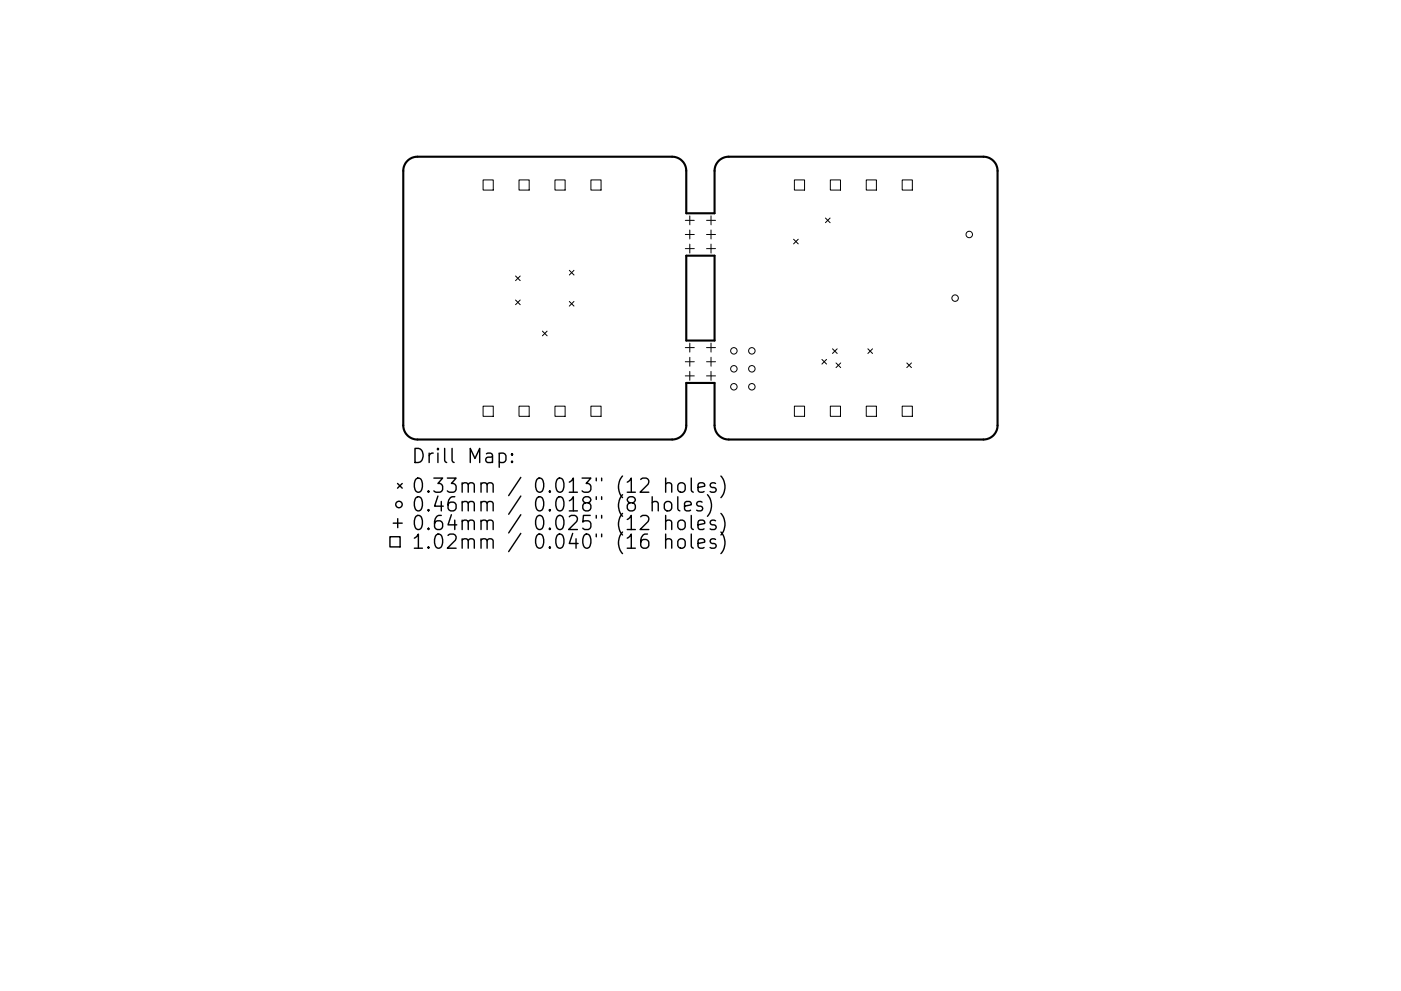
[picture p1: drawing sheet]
<svg xmlns="http://www.w3.org/2000/svg" width="297mm" height="210mm" viewBox="0 0 297 210" stroke-linecap="round" stroke-linejoin="round" font-family="sans-serif">
<defs><g id="words">
<g font-size="4.2">
<text x="87.3" y="98.3">Drill Map:</text>
<text x="87.3" y="104.6">0.33mm / 0.013&quot; (12 holes)</text>
<text x="87.3" y="108.5">0.46mm / 0.018&quot; (8 holes)</text>
<text x="87.3" y="112.5">0.64mm / 0.025&quot; (12 holes)</text>
<text x="87.3" y="116.5">1.02mm / 0.040&quot; (16 holes)</text>
</g>
</g></defs>
<path d="M86.4 34.1a3 3 0 0 1 2.1-.8h54a3 3 0 0 1 3 3v9h6v-9a3 3 0 0 1 3-3h54a3 3 0 0 1 3 3v54a3 3 0 0 1-3 3h-54a3 3 0 0 1-3-3v-9h-6v9a3 3 0 0 1-3 3h-54a3 3 0 0 1-3-3v-54a3 3 0 0 1 .9-2.2zM145.5 54.3h6v18h-6z" fill="none" stroke="#000" stroke-width=".45"/>
<g fill="none" stroke="#000" stroke-width=".21">
<path d="M102.4 38.2h2.2v2.1h-2.2zM110 38.2h2.2v2.1h-2.2zM117.7 38.2h2.1v2.1h-2.1zM125.3 38.2h2.1v2.1h-2.1zM168.4 38.2h2.2v2.1h-2.2zM176 38.2h2.2v2.1h-2.2zM183.7 38.2h2.1v2.1h-2.1zM191.3 38.2h2.1v2.1h-2.1zM109.3 58.6l1 .9M110.3 58.6l-1 .9M120.7 57.4l1 .9M121.7 57.4l-1 .9"/>
<path d="M145.3 46.8h1.9M145.3 49.8h1.9M145.3 52.8h1.9M146.3 45.8v1.9M146.3 48.8v1.9M146.3 51.8v1.9M149.8 46.8h1.9M149.8 49.8h1.9M149.8 52.8h1.9M150.8 45.8v1.9M150.8 48.8v1.9M150.8 51.8v1.9"/>
<path d="M168.3 50.8l.9 .9M169.2 50.8l-.9 .9M175 46.3l1 .9M176 46.3l-1 .9M109.3 63.7l1 .9M110.3 63.7l-1 .9M115 70.3l1 .9M116 70.3l-1 .9M120.7 64l1 .9M121.7 64l-1 .9M145.3 73.8h1.9M145.3 76.8h1.9"/>
<path d="M145.3 79.8h1.9M146.3 72.8v1.9M146.3 75.8v1.9M146.3 78.8v1.9M149.8 73.8h1.9M149.8 76.8h1.9M149.8 79.8h1.9M150.8 72.8v1.9M150.8 75.8v1.9M150.8 78.8v1.9M174.3 76.3l.9 .9M175.2 76.3l-.9 .9"/>
<path d="M176.5 74l1 1M177.3 77l.9 1M177.5 74l-1 1M178.2 77l-.9 1M184 74l1 1M185 74l-1 1M192.3 77l.9 1M193.2 77l-.9 1M102.4 86.2h2.2v2.1h-2.2zM110 86.2h2.2v2.1h-2.2zM117.7 86.2h2.1v2.1h-2.1zM125.3 86.2h2.1v2.1h-2.1z"/>
<path d="M168.4 86.2h2.2v2.1h-2.2zM176 86.2h2.2v2.1h-2.2zM183.7 86.2h2.1v2.1h-2.1zM191.3 86.2h2.1v2.1h-2.1z"/>
<circle cx="205.5" cy="49.8" r=".69"/>
<circle cx="155.6" cy="74.4" r=".69"/>
<circle cx="155.6" cy="78.3" r=".69"/>
<circle cx="159.4" cy="78.3" r=".69"/>
<circle cx="159.4" cy="74.4" r=".69"/>
<circle cx="202.5" cy="63.3" r=".69"/>
<circle cx="155.6" cy="82.1" r=".69"/>
<circle cx="159.4" cy="82.1" r=".69"/>
</g>
<g fill="none" stroke="#000" stroke-width=".3">
<path d="M105.8 96.3l.9-.2 .6 .6v.9l-.3 .4-.3 .1-.9-.1M108.6 97.8l.1 .2-.1 .1-.2-.1 .2-.2v.3M108.6 96.3l.1 .1-.1 .2-.2-.2 .2-.1v.3M82.7 113.9h2.1v2.1h-2.1zM83.4 111h1.9M84.3 102.6l1 1M84.3 110v1.9M85.3 102.6l-1 1M138.3 106.7a.74 .74 0 0 1 1.3 .1v1.6M138.3 105.4v3M141.1 102.7a.74 .74 0 0 1 1.3 .2v1.5M141.1 106.5a.81 .81 0 0 1 1.3 .5v.8a.81 .81 0 0 1-.8 .6 .81 .81 0 0 1-.8-.6v-.8z"/>
<path d="M141.1 110.6a.75 .75 0 0 1 1.3 .2v1.6M141.1 114.6a.74 .74 0 0 1 1.3 .1v1.6M141.1 101.4v3M141.1 109.4v3M141.1 113.3v3M143.7 105.4v2.6l.4 .4M143.8 102.7a.81 .81 0 0 1 .9-.3 .81 .81 0 0 1 .6 .6v.9a.81 .81 0 0 1-.8 .6 .81 .81 0 0 1-.8-.6v-.9zM143.8 110.6a.81 .81 0 0 1 .9-.3 .81 .81 0 0 1 .6 .6v.9a.81 .81 0 0 1-.8 .6 .81 .81 0 0 1-.8-.6v-.9zM144 114.5a.81 .81 0 0 1 1.3 .4v.8a.81 .81 0 0 1-.8 .6 .81 .81 0 0 1-.8-.6v-.8zM145.1 107.4l1.5-.3-.2-.6-.8-.1-.5 .4v1.2l.2 .2 .3 .2 .8-.2M146.6 101.4v2.6l.4 .4M146.6 109.4v2.5l.4 .5"/>
<path d="M146.6 113.3v2.6l.4 .4M148 103.4l1.4-.3-.1-.5-.9-.2-.4 .5v1.1l.1 .3 .3 .1 .9-.1M148 111.4l1.4-.3-.1-.6-.9-.1-.4 .4v1.1l.1 .3 .3 .2 .9-.2M148 115.3l1.4-.3-.1-.5-.9-.2-.4 .4v1.2l.1 .3 .3 .1 .9-.1M148.8 106.5l-.7-.1-.4 .4 .1 .4 1 .3 .2 .3-.2 .4-.2 .2-.9-.2M150 105a3.4 3.4 0 0 1 0 4.5M151.7 102.6l-.7-.2-.4 .5 .1 .4 1 .3 .1 .3-.1 .4-.3 .1-.8-.1M151.7 110.5l-.7-.1-.4 .4 .1 .4 1 .3 .1 .3-.1 .4-.3 .2-.8-.2M151.7 114.5l-.7-.2-.4 .4 .1 .5 1 .3 .1 .2-.1 .5-.3 .1-.8-.1M152.8 101a3.4 3.4 0 0 1 0 4.6M152.8 108.9a3.4 3.4 0 0 1 0 4.6M152.8 112.9a3.4 3.4 0 0 1 0 4.6"/>
<circle cx="84.6" cy="107" r=".69"/>
</g>
<use href="#words"/>
</svg>
